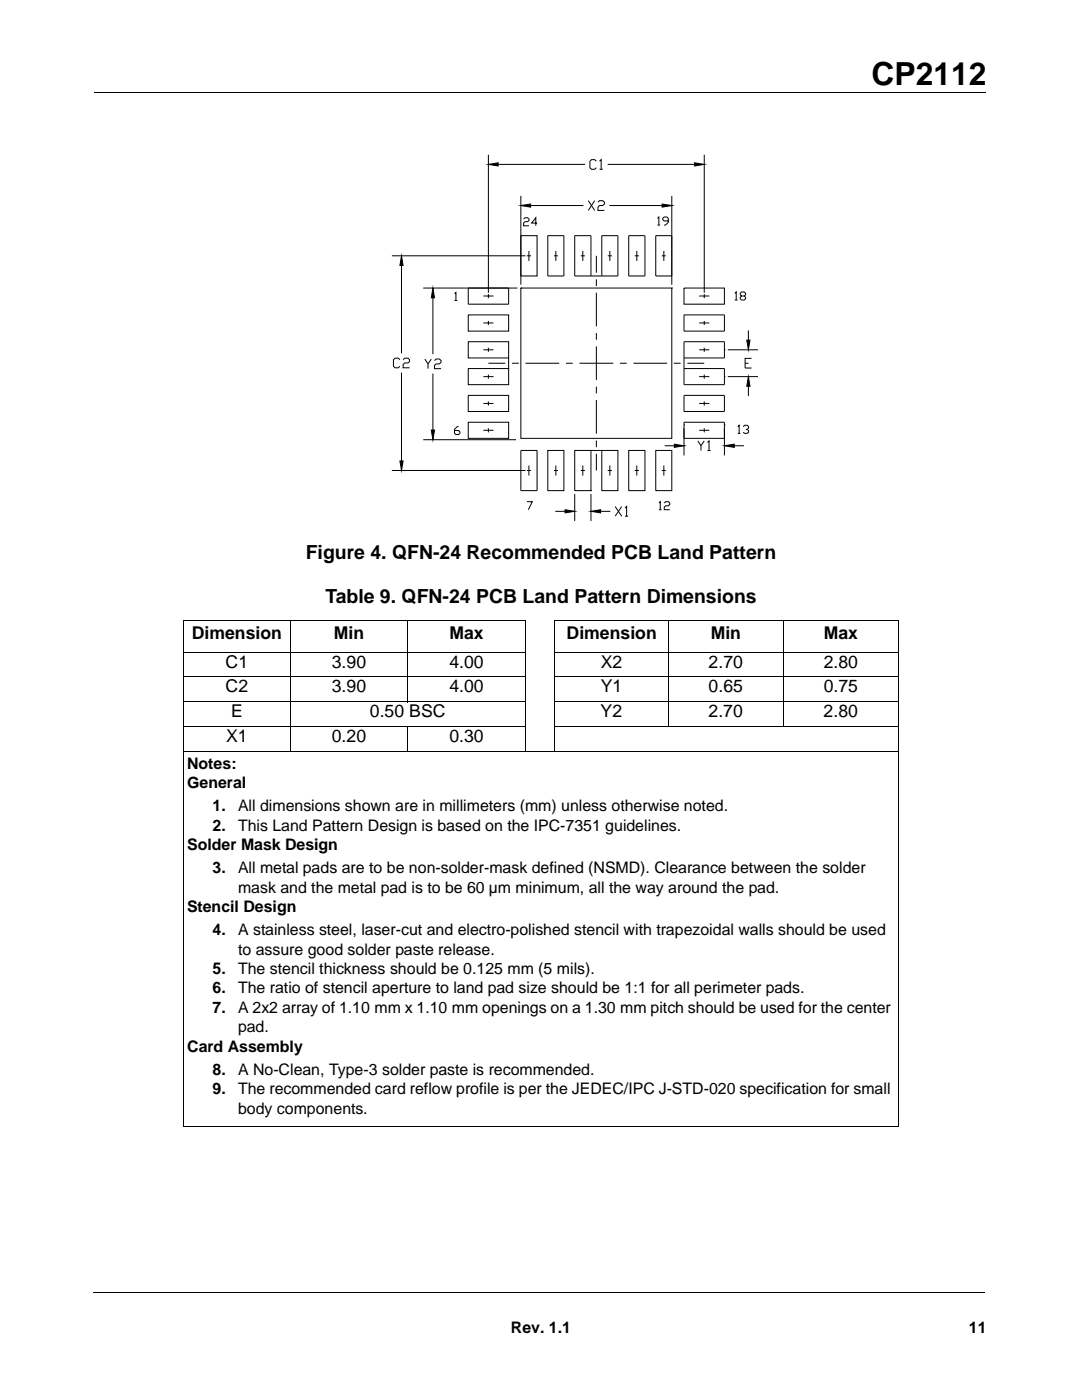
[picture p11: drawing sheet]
<svg xmlns="http://www.w3.org/2000/svg" width="216mm" height="279mm" viewBox="0 0 216 279" stroke-linecap="round" stroke-linejoin="round" font-family="sans-serif">
<defs><g id="words">
<text font-size="6.3" x="173.9" y="16.9">CP2112</text>
<g font-size="3.9">
<text x="61" y="111.6">Figure 4. QFN-24 Recommended PCB Land Pattern</text>
<text x="64.9" y="120.4">Table 9. QFN-24 PCB Land Pattern Dimensions</text>
</g>
<g font-size="3.5">
<text x="38.2" y="127.6">Dimension</text>
<text x="66.6" y="127.6">Min</text>
<text x="89.7" y="127.6">Max</text>
<text x="113" y="127.6">Dimension</text>
<text x="141.8" y="127.6">Min</text>
<text x="164.4" y="127.6">Max</text>
<text x="45" y="133.2">C1</text>
<text x="66.2" y="133.2">3.90</text>
<text x="89.7" y="133.2">4.00</text>
<text x="119.9" y="133.2">X2</text>
<text x="141.4" y="133.2">2.70</text>
<text x="164.4" y="133.2">2.80</text>
<text x="45" y="138.2">C2</text>
<text x="46.1" y="143.1">E</text>
<text x="66.2" y="138.2">3.90</text>
<text x="73.8" y="143.1">0.50 BSC</text>
<text x="89.7" y="138.2">4.00</text>
<text x="119.9" y="143.1">Y2</text>
<text x="119.9" y="138.2">Y1</text>
<text x="141.4" y="143.1">2.70</text>
<text x="141.4" y="138.2">0.65</text>
<text x="164.3" y="143.1">2.80</text>
<text x="164.4" y="138.2">0.75</text>
<text x="45.1" y="148">X1</text>
<text x="66.2" y="148">0.20</text>
<text x="89.7" y="148">0.30</text>
</g>
<g font-size="3.2">
<text x="37.3" y="153.5">Notes:</text>
<text x="37.3" y="157.3">General</text>
<text x="42.4" y="161.9">1.</text>
<text x="47.5" y="161.9">All dimensions shown are in millimeters (mm) unless otherwise noted.</text>
<text x="42.4" y="165.8">2.</text>
<text x="47.5" y="165.8">This Land Pattern Design is based on the IPC-7351 guidelines.</text>
<text x="37.3" y="169.7">Solder Mask Design</text>
<text x="42.4" y="174.3">3.</text>
<text x="47.5" y="174.3">All metal pads are to be non-solder-mask defined (NSMD). Clearance between the solder</text>
<text x="47.5" y="178.2">mask and the metal pad is to be 60 µm minimum, all the way around the pad.</text>
<text x="37.3" y="182">Stencil Design</text>
<text x="42.4" y="186.6">4.</text>
<text x="47.5" y="186.6">A stainless steel, laser-cut and electro-polished stencil with trapezoidal walls should be used</text>
<text x="47.5" y="190.5">to assure good solder paste release.</text>
<text x="42.4" y="194.4">5.</text>
<text x="47.5" y="194.4">The stencil thickness should be 0.125 mm (5 mils).</text>
<text x="42.4" y="198.3">6.</text>
<text x="42.4" y="202.1">7.</text>
<text x="47.5" y="198.3">The ratio of stencil aperture to land pad size should be 1:1 for all perimeter pads.</text>
<text x="47.5" y="202.1">A 2x2 array of 1.10 mm x 1.10 mm openings on a 1.30 mm pitch should be used for the center</text>
<text x="37.3" y="209.9">Card Assembly</text>
<text x="47.5" y="206">pad.</text>
<text x="42.4" y="214.5">8.</text>
<text x="47.5" y="214.5">A No-Clean, Type-3 solder paste is recommended.</text>
<text x="42.4" y="218.4">9.</text>
<text x="47.5" y="218.4">The recommended card reflow profile is per the JEDEC/IPC J-STD-020 specification for small</text>
<text x="47.5" y="222.3">body components.</text>
<text x="102" y="266">Rev. 1.1</text>
<text x="193.3" y="266">11</text>
</g>
</g></defs>
<path d="M18.8 18.4h177.8M18.6 257.9h177.8" fill="none" stroke="#000" stroke-width=".2"/>
<path d="M19 258.6h30.8v14.7h-30.8z" fill="#fff"/>
<g fill="none" stroke="#000" stroke-width=".2">
<path d="M36.6 123.8h68.3M36.6 130.2h68.3M36.6 135.1h68.3M36.6 123.9v100.7M57.9 123.7v26.3M81.4 123.7v16.4M104.8 123.9v26.1M110.6 123.8h68.7M110.6 130.2h68.7M110.6 135.1h68.7M110.7 123.9v26.1M133.4 123.7v21.4"/>
<path d="M156.3 123.7v21.4M179.3 123.9v100.7M36.6 140.1h68.3M36.6 145h68.3M36.6 149.9h142.7M81.4 144.9v5.1M110.6 140.1h68.7M110.6 145h68.7M36.6 224.7h142.7"/>
</g>
<path d="M75.4 28.5h77.8v77.7h-77.8z" fill="#fff"/>
<g fill="none" stroke="#000" stroke-width=".2">
<path d="M97.5 32.8l1.9-.3v.6zM97.5 30.9v27.5M99.4 32.8h17.3M103.9 39.1v17.7M119 32.2l-.3-.3h-.7l-.3 .3v1.3l.3 .3h.7l.3-.3M119.6 32.2l.4-.3v1.9M119.6 33.8h.7M121.3 32.8h17.3M134 39.1v17.7M138.6 32.5l1.9 .3-1.9 .3zM140.5 30.9v27.5M140.5 32.8h.1"/>
<path d="M78.2 51.1h26.7M80.1 51.1l.3 1.9h-.6zM80.1 53v17.5M84.5 57.5h18.8M86.4 59.4v11.3M86.4 57.5l.3 1.9h-.6zM90.7 58.6l.3-.2v1.6M90.7 60h.5M93.4 57.5v3.2h8.1v-3.2M96.5 59.1h2M97.5 59.1h.1M97.5 58.7v.8"/>
<path d="M103.9 41l2-.3v.6zM103.9 47h3.3v8.1h-3.3zM103.9 57.5h.1M103.9 57.5h30.1v30h-30.1zM104.5 43.7l.3-.2h.5l.3 .2v.3l-.3 .2h-.5l-.3 .3v.6h1.1M105.1 51.1h.8M105.5 50.1v2M105.9 41h10.5M107.2 44.5h-1.1l.8-1v1.6M109.3 47h3.2v8.1h-3.2zM110.5 51.1h.8M110.9 50.1v2"/>
<path d="M115.9 51.1h.8M116.3 50.1v2M117.4 40l1.3 2M118.7 40l-1.3 2M119 51.1v3.3M119 55.8v1.3M119 58.4v6.7M119.3 40.4l.3-.4h.7l.3 .4v.3l-.3 .3h-.7l-.3 .3v.7h1.3M120.1 55.1v-8.1h3.2v8.1h-8.6v-8.1h3.2v8.1M121.3 51.1h.8M121.6 41h10.5M121.7 50.1v2"/>
<path d="M125.5 47h3.2v8.1h-3.2zM126.7 51.1h.8M127.1 50.1v2M131.2 43.6l.3-.3v1.6M131.2 44.9h.5M132.1 51.1h.7M132.1 40.7l2 .3-2 .3zM132.5 50.1v2M133.4 44.1h-.9l-.3-.2v-.3l.3-.3h.6l.3 .3v.8l-.6 .5h-.3M134 57.5h.1M134 41h.1M134 47h-3.1v8.1h3.1"/>
<path d="M136.5 57.5h8v3.2h-8zM139.5 59.1h2M140.5 58.7v.8M146.6 58.5l.3-.2v1.6M146.6 59.9h.6M148 59.1l-.3-.3v-.3l.3-.2h.5l.3 .2v.3l-.3 .3h-.5l-.3 .3v.2l.3 .3h.5l.3-.3v-.2l-.3-.3M79.8 71.8l-.3-.3h-.7l-.3 .3v1.3l.3 .3h.7l.3-.3M80.1 74.4v17.6M80.4 71.8l.4-.3h.6l.3 .3v.3l-.3 .3h-.6l-.4 .4v.6h1.3M84.8 71.6l.6 1v1M86.1 71.6l-.7 1M86.4 74.5v11.3"/>
<path d="M86.7 72l.3-.4h.7l.3 .4v.3l-.3 .3h-.7l-.3 .3v.7h1.3M93.4 62.8h8.1v3.3h-8.1zM93.4 68.2h8.1v3.2h-8.1zM93.4 73.6h8.1v3.2h-8.1zM93.4 78.9h8.1v3.2h-8.1zM96.5 69.8h2M96.5 75.2h2M96.5 64.5h2M97.5 72.5h3.3M97.5 64.1v.8M97.5 69.4v.8M97.5 74.8v.8"/>
<path d="M101.5 71.4v2.2M102.2 72.5h1.3M104.9 72.5h6.7M112.9 72.5h1.4M115.6 72.5h6.8M119 66.5v1.3M119 69.1v6.7M119 77.2v1.3M119 79.8v6.8M123.7 72.5h1.4M126.4 72.5h6.7M134.5 72.5h1.3"/>
<path d="M136.5 62.8h8v3.3h-8zM136.5 78.9h8v3.2h-8zM136.5 71.4h8v-3.2h-8v8.6h8v-3.2h-8M137.2 72.5h3.3M139.5 69.8h2M139.5 75.2h2M139.5 64.5h2M140.5 64.1v.8M140.5 69.4v.8M140.5 74.8v.8M144.5 69.8h.1M144.5 75.2h.1"/>
<path d="M145.2 69.8h6.1M145.2 75.2h6.1M148.7 72.5h.6M149 67.9h.6l-.3 1.9zM149.3 75.2l.3 1.9h-.6zM149.3 75.2h.1M149.3 66v1.9M149.3 77.1v1.9M150 71.5h-1.3v1.9h1.3M78.2 93.9h26.7M79.8 92h.6l-.3 1.9zM80.1 93.9h.1"/>
<path d="M84.5 87.8h18.5M86.1 85.8h.6l-.3 2zM91.5 85.1h-.3l-.5 .6v.8l.3 .2h.5l.3-.2v-.3l-.3-.3h-.8M93.4 84.3h8.1v3.2h-8.1zM96.5 80.5h2M96.5 85.9h2M97.5 80.1v.8M97.5 85.5v.8M103.7 87.8h.1M103.9 89.9h3.3v8h-3.3zM105.1 93.9h.8M105.5 92.9v2"/>
<path d="M109.3 89.9h3.2v8h-3.2zM110.5 93.9h.8M110.9 92.9v2M114.7 89.9h3.2v8h-3.2zM114.7 97.9h.1M114.7 98.6v5.4M115.9 93.9h.8M116.3 92.9v2M117.9 97.9h.1M117.9 89.9h2.2M117.9 98.6v5.4M119 87.9v1.3"/>
<path d="M119 90.6v3.3M120.1 89.9h3.2v8h-3.2zM121.3 93.9h.8M121.7 92.9v2M125.5 89.9h3.2v8h-3.2zM126.7 93.9h.8M127.1 92.9v2M130.9 89.9h3.1v8h-3.1zM132.1 93.9h.7M132.5 92.9v2M132.6 89h2M134.6 88.6l1.9 .4-1.9 .3z"/>
<path d="M136.5 84.8h.1M136.5 89h.1M136.5 90.9v-6.6h8v6.6M136.5 87.5h8M139.2 88l.7 1v.9M139.5 80.5h2M139.5 85.9h2M140.5 88l-.6 1M140.5 80.1v.8M140.5 85.5v.8M141.2 88.3l.3-.3v1.9M141.2 89.9h.6"/>
<path d="M144.5 89l2-.4v.7zM144.5 84.8h.1M146.5 89h1.9M147.2 85.2l.3-.3v1.6M147.2 86.5h.5M148.3 85.2l.3-.3h.5l.3 .3v.2l-.3 .3h-.3M149.1 85.7l.3 .3v.3l-.3 .2h-.5l-.3-.2M105.2 100.1h1l-.8 1.6M110.8 102h2M112.8 101.7l1.9 .3-1.9 .4zM117.9 102h.1M117.9 102l1.9-.3v.7z"/>
<path d="M119.8 102h2M122.7 101.1l1.4 1.9M124.1 101.1l-1.4 1.9M124.7 101.4l.3-.3v1.9M124.7 103h.6M131.5 100.4l.2-.3v1.6M131.5 101.7h.5M132.5 100.4l.3-.3h.6l.2 .3v.3l-.2 .2h-.6l-.3 .3v.5h1.1"/>
</g>
<g fill="#000">
<path d="M97.5 32.8l1.9-.3v.6zM138.6 32.5l1.9 .3-1.9 .3zM80.1 51.1l.3 1.9h-.6zM86.4 57.5l.3 1.9h-.6zM103.9 41l2-.3v.6zM132.1 40.7l2 .3-2 .3zM149 67.9h.6l-.3 1.9zM149.3 75.2l.3 1.9h-.6zM79.8 92h.6l-.3 1.9zM86.1 85.8h.6l-.3 2zM134.6 88.6l1.9 .4-1.9 .3zM144.5 89l2-.4v.7z"/>
<path d="M112.8 101.7l1.9 .3-1.9 .4zM117.9 102l1.9-.3v.7z"/>
</g>
<use href="#words"/>
</svg>
